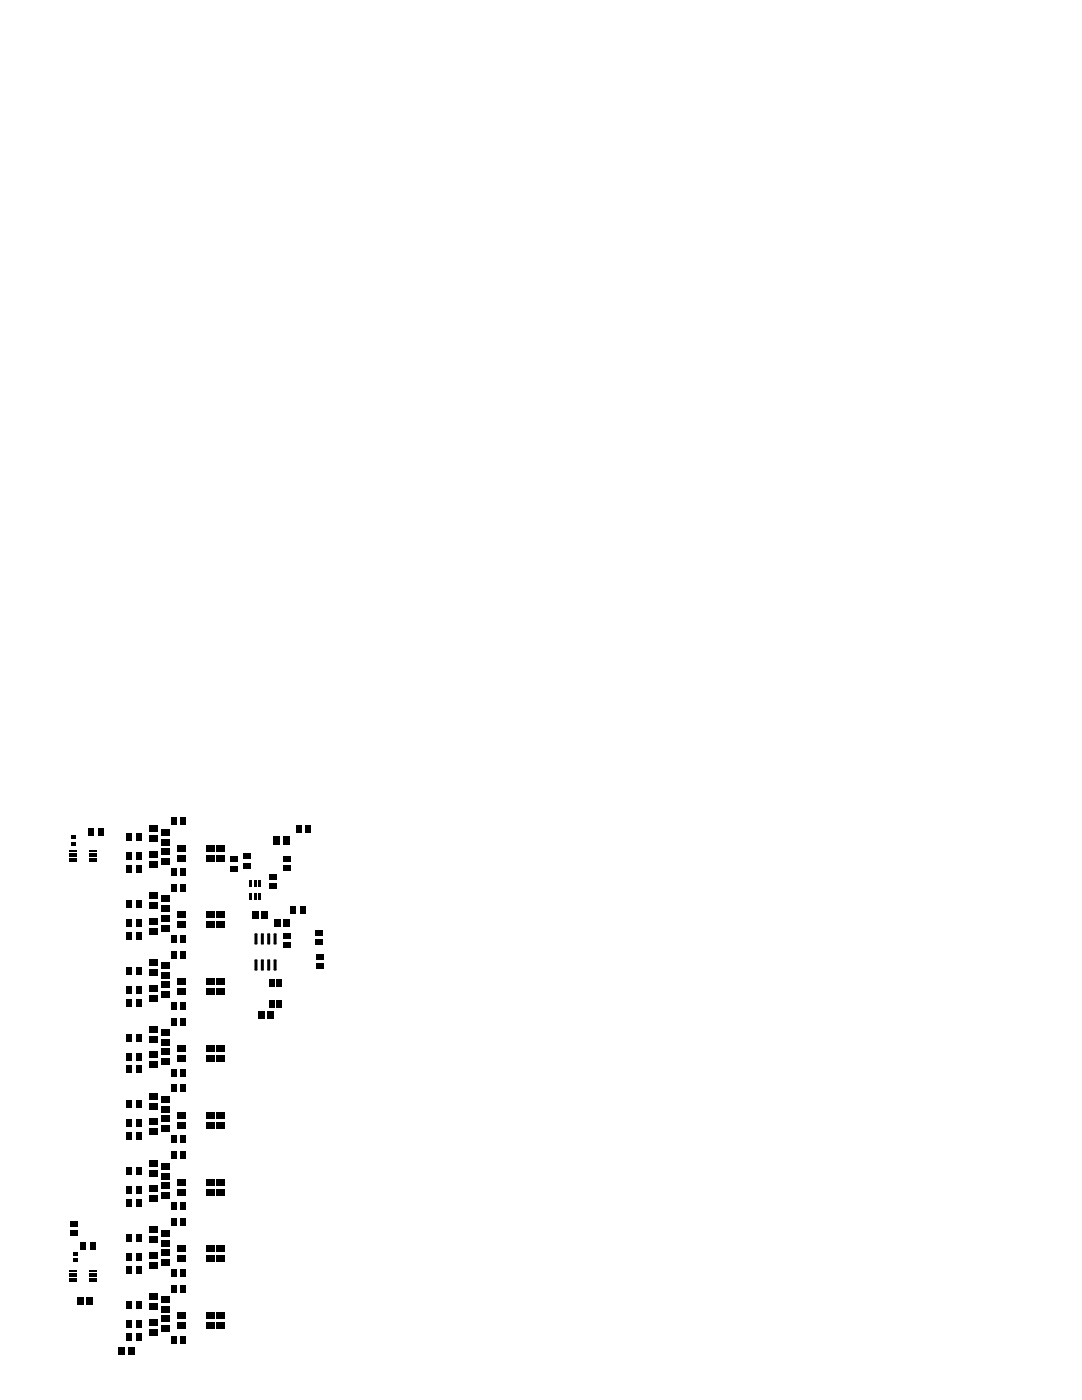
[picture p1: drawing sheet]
<svg xmlns="http://www.w3.org/2000/svg" width="216mm" height="279mm" viewBox="0 0 216 279" stroke-linecap="round" stroke-linejoin="round" font-family="sans-serif">
<g fill="#000">
<path d="M13.8 171.7h1.5v.3h-1.5zM13.8 171.2h1.5v.4h-1.5zM13.8 170.7h1.5v.3h-1.5zM13.8 170.2h1.5v.3h-1.5zM13.8 169.7h1.5v.4h-1.5zM14.2 168h.9v.7h-.9zM14.2 166.7h.9v.7h-.9zM17.6 165.4h1.2v1.5h-1.2zM17.9 169.7h1.5v.4h-1.5zM17.9 170.2h1.5v.3h-1.5zM17.9 170.7h1.5v.3h-1.5zM17.9 171.2h1.5v.4h-1.5z"/>
<path d="M17.9 171.7h1.5v.3h-1.5zM19.5 165.4h1.2v1.5h-1.2zM25.2 170.1h1.2v1.5h-1.2zM25.2 166.3h1.2v1.5h-1.2zM25.2 172.7h1.2v1.5h-1.2zM27.1 170.1h1.2v1.5h-1.2zM27.1 166.3h1.2v1.5h-1.2zM27.1 172.7h1.2v1.5h-1.2zM29.8 171.9h1.6v1.3h-1.6zM29.8 169.9h1.6v1.3h-1.6zM29.8 164.8h1.6v1.3h-1.6zM29.8 166.8h1.6v1.3h-1.6z"/>
<path d="M29.8 178.1h1.6v1.3h-1.6zM32.3 167.4h1.6v1.3h-1.6zM32.3 165.4h1.6v1.3h-1.6zM32.3 169.2h1.6v1.3h-1.6zM32.3 171.2h1.6v1.3h-1.6zM34.1 173.3h1.2v1.5h-1.2zM34.1 163.1h1.2v1.5h-1.2zM34.1 176.5h1.2v1.5h-1.2zM35.5 168.6h1.6v1.3h-1.6zM35.5 170.6h1.6v1.3h-1.6zM36 173.3h1.2v1.5h-1.2zM36 163.1h1.2v1.5h-1.2z"/>
<path d="M36 176.5h1.2v1.5h-1.2zM41.2 170.6h1.6v1.3h-1.6zM41.2 168.6h1.6v1.3h-1.6zM43.1 170.6h1.6v1.3h-1.6zM43.1 168.6h1.6v1.3h-1.6zM46 172.8h1.5v1.2h-1.5zM46 170.9h1.5v1.2h-1.5zM48.5 172.2h1.5v1.2h-1.5zM48.5 170.3h1.5v1.2h-1.5zM49.7 178.2h.5v1.3h-.5zM49.7 175.6h.5v1.3h-.5zM50.6 178.2h.6v1.3h-.6z"/>
<path d="M50.6 175.6h.6v1.3h-.6zM51.5 178.2h.6v1.3h-.6zM51.5 175.6h.6v1.3h-.6zM53.6 176.3h1.5v1.2h-1.5zM53.6 174.4h1.5v1.2h-1.5zM54.4 166.9h1.3v1.6h-1.3zM56.4 166.9h1.3v1.6h-1.3zM56.5 170.8h1.5v1.2h-1.5zM56.5 172.7h1.5v1.2h-1.5zM59 164.7h1.1v1.5h-1.1zM60.9 164.7h1.1v1.5h-1.1zM25.2 183.5h1.2v1.5h-1.2z"/>
<path d="M25.2 179.7h1.2v1.5h-1.2zM25.2 186h1.2v1.5h-1.2zM25.2 196.8h1.2v1.5h-1.2zM25.2 193h1.2v1.5h-1.2zM27.1 183.5h1.2v1.5h-1.2zM27.1 179.7h1.2v1.5h-1.2zM27.1 186h1.2v1.5h-1.2zM27.1 196.8h1.2v1.5h-1.2zM27.1 193h1.2v1.5h-1.2zM29.8 185.2h1.6v1.3h-1.6zM29.8 183.2h1.6v1.3h-1.6zM29.8 180.1h1.6v1.3h-1.6z"/>
<path d="M29.8 198.5h1.6v1.3h-1.6zM29.8 196.5h1.6v1.3h-1.6zM29.8 191.5h1.6v1.3h-1.6zM29.8 193.5h1.6v1.3h-1.6zM32.3 180.8h1.6v1.3h-1.6zM32.3 178.8h1.6v1.3h-1.6zM32.3 182.6h1.6v1.3h-1.6zM32.3 184.6h1.6v1.3h-1.6zM32.3 194.1h1.6v1.3h-1.6zM32.3 192.1h1.6v1.3h-1.6zM32.3 195.9h1.6v1.3h-1.6zM32.3 197.9h1.6v1.3h-1.6z"/>
<path d="M34.1 186.6h1.2v1.5h-1.2zM34.1 189.8h1.2v1.5h-1.2zM35.5 181.9h1.6v1.3h-1.6zM35.5 183.9h1.6v1.3h-1.6zM35.5 195.3h1.6v1.3h-1.6zM35.5 197.3h1.6v1.3h-1.6zM36 186.6h1.2v1.5h-1.2zM36 189.8h1.2v1.5h-1.2zM41.2 183.9h1.6v1.3h-1.6zM41.2 181.9h1.6v1.3h-1.6zM41.2 197.3h1.6v1.3h-1.6zM41.2 195.3h1.6v1.3h-1.6z"/>
<path d="M43.1 183.9h1.6v1.3h-1.6zM43.1 181.9h1.6v1.3h-1.6zM43.1 197.3h1.6v1.3h-1.6zM43.1 195.3h1.6v1.3h-1.6zM50.2 181.9h1.3v1.5h-1.3zM50.9 191.6h.4v2h-.4zM50.9 186.4h.4v2h-.4zM52.1 181.9h1.3v1.5h-1.3zM52.2 191.6h.3v2h-.3zM52.2 186.4h.3v2h-.3zM53.4 191.6h.4v2h-.4zM53.4 186.4h.4v2h-.4z"/>
<path d="M53.8 195.5h.5v1.5h-.5zM54.4 195.5h.5v1.5h-.5zM54.7 183.5h1.3v1.5h-1.3zM54.7 191.6h.4v2h-.4zM54.7 186.4h.4v2h-.4zM55.1 195.5h.5v1.5h-.5zM55.7 195.5h.5v1.5h-.5zM56.5 188.1h1.5v1.1h-1.5zM56.5 186.2h1.5v1.1h-1.5zM56.6 183.5h1.3v1.5h-1.3zM57.9 180.9h1.2v1.5h-1.2zM59.8 180.9h1.2v1.5h-1.2z"/>
<path d="M62.8 187.4h1.5v1.2h-1.5zM62.8 185.5h1.5v1.2h-1.5zM63 192.3h1.5v1.1h-1.5zM63 190.4h1.5v1.1h-1.5zM25.2 199.3h1.2v1.5h-1.2zM25.2 210.1h1.2v1.5h-1.2zM25.2 206.3h1.2v1.5h-1.2zM25.2 212.7h1.2v1.5h-1.2zM27.1 199.3h1.2v1.5h-1.2zM27.1 210.1h1.2v1.5h-1.2zM27.1 206.3h1.2v1.5h-1.2zM27.1 212.7h1.2v1.5h-1.2z"/>
<path d="M29.8 211.9h1.6v1.3h-1.6zM29.8 209.9h1.6v1.3h-1.6zM29.8 204.8h1.6v1.3h-1.6zM29.8 206.8h1.6v1.3h-1.6zM29.8 218.1h1.6v1.3h-1.6zM32.3 207.4h1.6v1.3h-1.6zM32.3 205.4h1.6v1.3h-1.6zM32.3 209.2h1.6v1.3h-1.6zM32.3 211.2h1.6v1.3h-1.6zM34.1 200h1.2v1.5h-1.2zM34.1 213.3h1.2v1.5h-1.2zM34.1 203.1h1.2v1.5h-1.2z"/>
<path d="M34.1 216.5h1.2v1.5h-1.2zM35.5 208.6h1.6v1.3h-1.6zM35.5 210.6h1.6v1.3h-1.6zM36 200h1.2v1.5h-1.2zM36 213.3h1.2v1.5h-1.2zM36 203.1h1.2v1.5h-1.2zM36 216.5h1.2v1.5h-1.2zM41.2 210.6h1.6v1.3h-1.6zM41.2 208.6h1.6v1.3h-1.6zM43.1 210.6h1.6v1.3h-1.6zM43.1 208.6h1.6v1.3h-1.6zM51.5 201.9h1.3v1.5h-1.3z"/>
<path d="M53.4 201.9h1.3v1.5h-1.3zM53.8 199.6h.5v1.5h-.5zM54.4 199.6h.5v1.5h-.5zM55.1 199.6h.5v1.5h-.5zM55.7 199.6h.5v1.5h-.5zM25.2 223.5h1.2v1.5h-1.2zM25.2 219.7h1.2v1.5h-1.2zM25.2 226h1.2v1.5h-1.2zM25.2 236.8h1.2v1.5h-1.2zM25.2 233h1.2v1.5h-1.2zM27.1 223.5h1.2v1.5h-1.2zM27.1 219.7h1.2v1.5h-1.2z"/>
<path d="M27.1 226h1.2v1.5h-1.2zM27.1 236.8h1.2v1.5h-1.2zM27.1 233h1.2v1.5h-1.2zM29.8 225.2h1.6v1.3h-1.6zM29.8 223.2h1.6v1.3h-1.6zM29.8 220.1h1.6v1.3h-1.6zM29.8 238.5h1.6v1.3h-1.6zM29.8 236.5h1.6v1.3h-1.6zM29.8 231.5h1.6v1.3h-1.6zM29.8 233.5h1.6v1.3h-1.6zM32.3 220.8h1.6v1.3h-1.6zM32.3 218.8h1.6v1.3h-1.6z"/>
<path d="M32.3 222.6h1.6v1.3h-1.6zM32.3 224.6h1.6v1.3h-1.6zM32.3 234.1h1.6v1.3h-1.6zM32.3 232.1h1.6v1.3h-1.6zM32.3 235.9h1.6v1.3h-1.6zM32.3 237.9h1.6v1.3h-1.6zM34.1 226.6h1.2v1.5h-1.2zM34.1 229.8h1.2v1.5h-1.2zM35.5 221.9h1.6v1.3h-1.6zM35.5 223.9h1.6v1.3h-1.6zM35.5 235.3h1.6v1.3h-1.6zM35.5 237.3h1.6v1.3h-1.6z"/>
<path d="M36 226.6h1.2v1.5h-1.2zM36 229.8h1.2v1.5h-1.2zM41.2 223.9h1.6v1.3h-1.6zM41.2 221.9h1.6v1.3h-1.6zM41.2 237.3h1.6v1.3h-1.6zM41.2 235.3h1.6v1.3h-1.6zM43.1 223.9h1.6v1.3h-1.6zM43.1 221.9h1.6v1.3h-1.6zM43.1 237.3h1.6v1.3h-1.6zM43.1 235.3h1.6v1.3h-1.6zM13.8 255.5h1.5v.4h-1.5zM13.8 255h1.5v.4h-1.5z"/>
<path d="M13.8 254.5h1.5v.4h-1.5zM13.8 254h1.5v.4h-1.5zM13.8 253.5h1.5v.4h-1.5zM13.9 245.6h1.5v1.1h-1.5zM13.9 243.7h1.5v1.1h-1.5zM14.6 251.2h.9v.7h-.9zM14.6 249.9h.9v.7h-.9zM16 247.9h1.2v1.5h-1.2zM17.9 253.5h1.5v.4h-1.5zM17.9 254h1.5v.4h-1.5zM17.9 254.5h1.5v.4h-1.5zM17.9 255h1.5v.4h-1.5z"/>
<path d="M17.9 255.5h1.5v.4h-1.5zM17.9 247.9h1.2v1.5h-1.2zM25.2 239.3h1.2v1.5h-1.2zM25.2 250.1h1.2v1.5h-1.2zM25.2 246.3h1.2v1.5h-1.2zM25.2 252.7h1.2v1.5h-1.2zM27.1 239.3h1.2v1.5h-1.2zM27.1 250.1h1.2v1.5h-1.2zM27.1 246.3h1.2v1.5h-1.2zM27.1 252.7h1.2v1.5h-1.2zM29.8 251.9h1.6v1.3h-1.6zM29.8 249.9h1.6v1.3h-1.6z"/>
<path d="M29.8 244.8h1.6v1.3h-1.6zM29.8 246.8h1.6v1.3h-1.6zM29.8 258.1h1.6v1.3h-1.6zM32.3 247.4h1.6v1.3h-1.6zM32.3 245.4h1.6v1.3h-1.6zM32.3 249.2h1.6v1.3h-1.6zM32.3 251.2h1.6v1.3h-1.6zM34.1 240h1.2v1.5h-1.2zM34.1 253.3h1.2v1.5h-1.2zM34.1 243.2h1.2v1.5h-1.2zM34.1 256.5h1.2v1.5h-1.2zM35.5 248.6h1.6v1.3h-1.6z"/>
<path d="M35.5 250.6h1.6v1.3h-1.6zM36 240h1.2v1.5h-1.2zM36 253.3h1.2v1.5h-1.2zM36 243.2h1.2v1.5h-1.2zM36 256.5h1.2v1.5h-1.2zM41.2 250.6h1.6v1.3h-1.6zM41.2 248.6h1.6v1.3h-1.6zM43.1 250.6h1.6v1.3h-1.6zM43.1 248.6h1.6v1.3h-1.6zM15.4 258.9h1.3v1.5h-1.3zM17.3 258.9h1.3v1.5h-1.3zM23.7 268.8h1.3v1.5h-1.3z"/>
<path d="M25.2 263.5h1.2v1.5h-1.2zM25.2 259.7h1.2v1.5h-1.2zM25.2 266h1.2v1.5h-1.2zM25.6 268.8h1.3v1.5h-1.3zM27.1 263.5h1.2v1.5h-1.2zM27.1 259.7h1.2v1.5h-1.2zM27.1 266h1.2v1.5h-1.2zM29.8 265.2h1.6v1.3h-1.6zM29.8 263.2h1.6v1.3h-1.6zM29.8 260.1h1.6v1.3h-1.6zM32.3 260.8h1.6v1.3h-1.6zM32.3 258.8h1.6v1.3h-1.6z"/>
<path d="M32.3 262.6h1.6v1.3h-1.6zM32.3 264.6h1.6v1.3h-1.6zM34.1 266.6h1.2v1.5h-1.2zM35.5 261.9h1.6v1.3h-1.6zM35.5 263.9h1.6v1.3h-1.6zM36 266.6h1.2v1.5h-1.2zM41.2 263.9h1.6v1.3h-1.6zM41.2 261.9h1.6v1.3h-1.6zM43.1 263.9h1.6v1.3h-1.6zM43.1 261.9h1.6v1.3h-1.6z"/>
</g>
<path d="M50.9 191.6h.3v1.9h-.3zM50.9 186.4h.3v1.9h-.3zM52.2 191.6h.3v1.9h-.3zM52.2 186.4h.3v1.9h-.3zM53.5 191.6h.3v1.9h-.3zM53.5 186.4h.3v1.9h-.3zM54.7 191.6h.3v1.9h-.3zM54.7 186.4h.3v1.9h-.3z" fill="none" stroke="#000" stroke-width=".3"/>
</svg>
